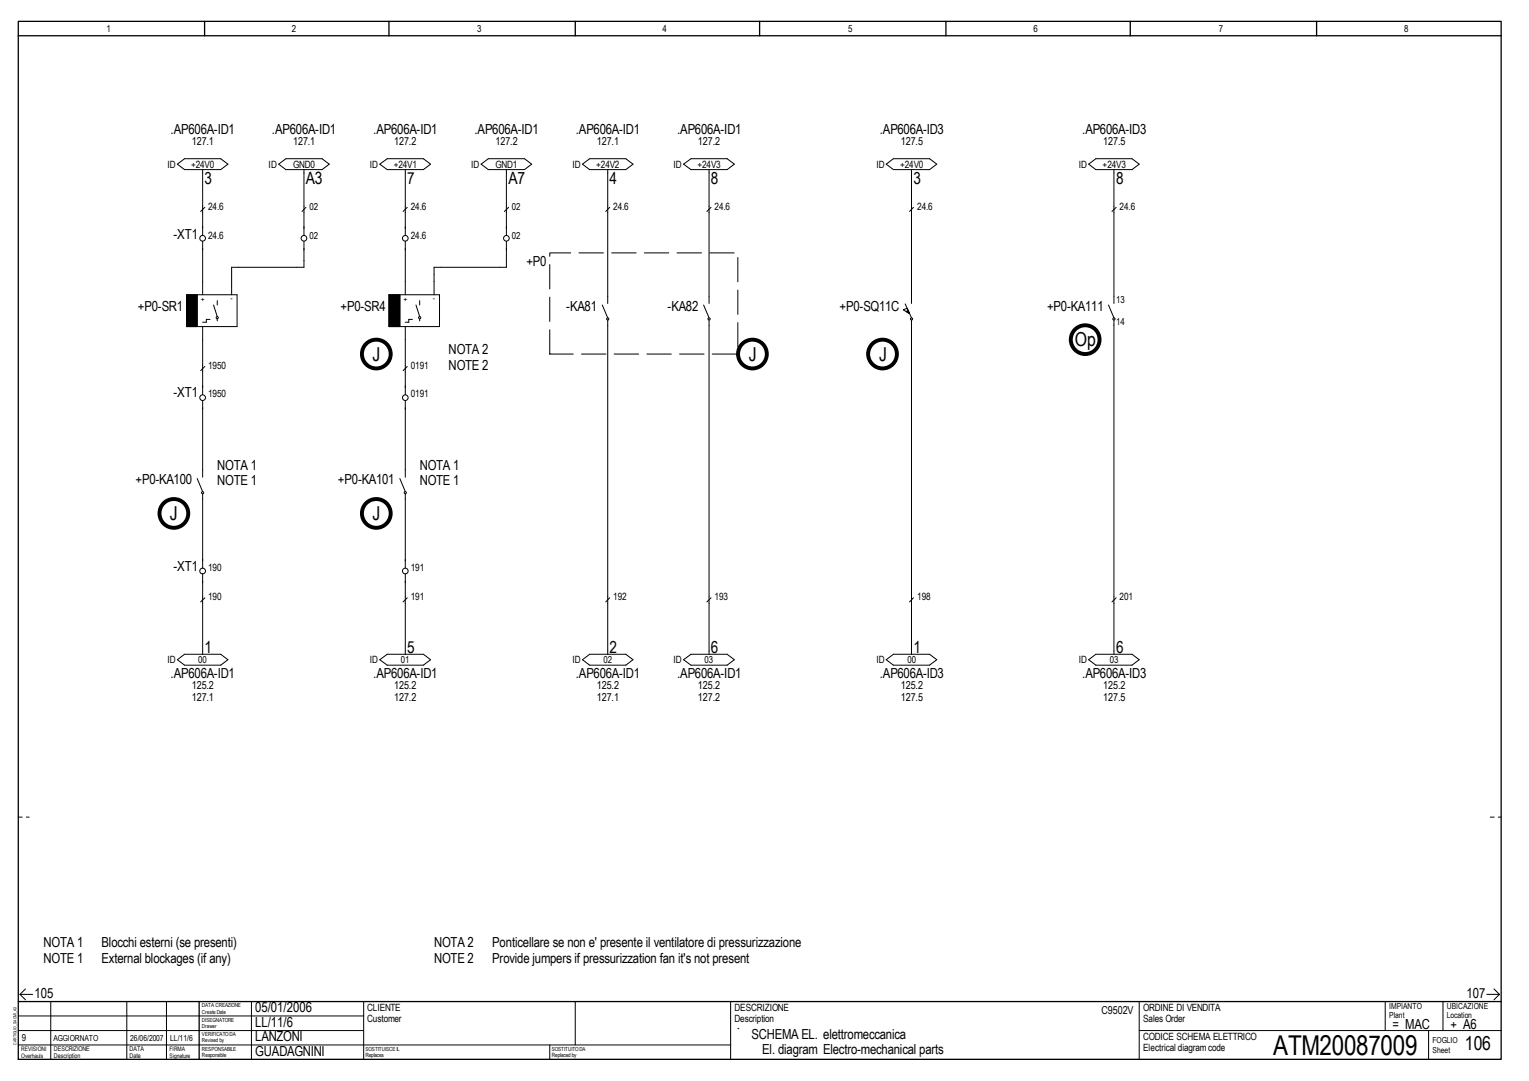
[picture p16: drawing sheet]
<svg xmlns="http://www.w3.org/2000/svg" width="297mm" height="210mm" viewBox="0 0 297 210" stroke-linecap="round" stroke-linejoin="round" font-family="sans-serif">
<defs><g id="words">
<text font-size="5.3" x="247.3" y="204.9">ATM20087009</text>
<g font-size="3.7">
<text x="72.3" y="70.1">J</text>
<text x="145.5" y="70.1">J</text>
<text x="170.8" y="70.1">J</text>
<text x="208.8" y="67.3">Op</text>
<text x="33" y="101">J</text>
<text x="72.3" y="101">J</text>
<text x="284.6" y="204">106</text>
</g>
<g font-size="3.3">
<text x="59.4" y="35.6">A3</text>
<text x="98.8" y="35.6">A7</text>
</g>
<g font-size="3.2">
<text x="39.7" y="35.6">3</text>
<text x="79.1" y="35.6">7</text>
<text x="118.4" y="35.6">4</text>
<text x="138.1" y="35.6">8</text>
<text x="177.5" y="35.6">3</text>
<text x="216.8" y="35.6">8</text>
<text x="39.7" y="126.8">1</text>
<text x="79.1" y="126.8">5</text>
<text x="118.4" y="126.8">2</text>
<text x="138.1" y="126.8">6</text>
<text x="177.5" y="126.8">1</text>
<text x="216.8" y="126.8">6</text>
</g>
<g font-size="2.7">
<text x="33.1" y="26">.AP606A-ID1</text>
<text x="52.8" y="26">.AP606A-ID1</text>
<text x="72.5" y="26">.AP606A-ID1</text>
<text x="92.2" y="26">.AP606A-ID1</text>
<text x="111.8" y="26">.AP606A-ID1</text>
<text x="131.5" y="26">.AP606A-ID1</text>
<text x="170.9" y="26">.AP606A-ID3</text>
<text x="210.2" y="26">.AP606A-ID3</text>
<text x="33.7" y="46.3">-XT1</text>
<text x="102.3" y="51.6">+P0</text>
<text x="26.8" y="60.3">+P0-SR1</text>
<text x="66.2" y="60.3">+P0-SR4</text>
<text x="110" y="60.3">-KA81</text>
<text x="129.7" y="60.3">-KA82</text>
<text x="163.1" y="60.3">+P0-SQ11C</text>
<text x="203.4" y="60.3">+P0-KA111</text>
<text x="87.2" y="68.7">NOTA 2</text>
<text x="87.2" y="71.8">NOTE 2</text>
<text x="33.7" y="77.2">-XT1</text>
<text x="26.3" y="94.1">+P0-KA100</text>
<text x="42.2" y="91.2">NOTA 1</text>
<text x="42.2" y="94.2">NOTE 1</text>
<text x="65.7" y="94.1">+P0-KA101</text>
<text x="81.5" y="91.2">NOTA 1</text>
<text x="81.5" y="94.2">NOTE 1</text>
<text x="33.7" y="110.9">-XT1</text>
<text x="33.1" y="131.7">.AP606A-ID1</text>
<text x="72.5" y="131.7">.AP606A-ID1</text>
<text x="111.8" y="131.7">.AP606A-ID1</text>
<text x="131.5" y="131.7">.AP606A-ID1</text>
<text x="170.9" y="131.7">.AP606A-ID3</text>
<text x="210.2" y="131.7">.AP606A-ID3</text>
<text x="8.5" y="183.9">NOTA 1</text>
<text x="19.7" y="183.9">Blocchi esterni (se presenti)</text>
<text x="84.3" y="183.9">NOTA 2</text>
<text x="95.6" y="183.9">Ponticellare se non e' presente il ventilatore di pressurizzazione</text>
<text x="8.5" y="186.9">NOTE 1</text>
<text x="19.7" y="186.9">External blockages (if any)</text>
<text x="84.3" y="186.9">NOTE 2</text>
<text x="95.6" y="186.9">Provide jumpers if pressurizzation fan it's not present</text>
<text x="6.7" y="193.8">105</text>
<text x="49.6" y="196.6">05/01/2006</text>
<text x="284.9" y="193.8">107</text>
<text x="49.6" y="202.2">LANZONI</text>
<text x="49.6" y="199.4">LL/11/6</text>
<text x="146" y="201.7">SCHEMA EL. elettromeccanica</text>
<text x="270.5" y="199.7">= MAC</text>
<text x="281.8" y="199.7">+ A6</text>
<text x="49.6" y="205">GUADAGNINI</text>
<text x="148.1" y="204.6">El. diagram Electro-mechanical parts</text>
</g>
<g font-size="2.1">
<text x="37.3" y="28.1">127.1</text>
<text x="56.9" y="28.1">127.1</text>
<text x="76.6" y="28.1">127.2</text>
<text x="96.3" y="28.1">127.2</text>
<text x="115.9" y="28.1">127.1</text>
<text x="135.6" y="28.1">127.2</text>
<text x="175" y="28.1">127.5</text>
<text x="214.3" y="28.1">127.5</text>
<text x="37.3" y="133.7">125.2</text>
<text x="37.3" y="136.1">127.1</text>
<text x="76.6" y="133.7">125.2</text>
<text x="76.6" y="136.1">127.2</text>
<text x="115.9" y="133.7">125.2</text>
<text x="115.9" y="136.1">127.1</text>
<text x="135.6" y="133.7">125.2</text>
<text x="135.6" y="136.1">127.2</text>
<text x="175" y="133.7">125.2</text>
<text x="175" y="136.1">127.5</text>
<text x="214.3" y="133.7">125.2</text>
<text x="214.3" y="136.1">127.5</text>
<text x="214" y="196.9">C9502V</text>
</g>
<g font-size="1.9">
<text x="20.7" y="6.3">1</text>
<text x="56.7" y="6.3">2</text>
<text x="92.7" y="6.3">3</text>
<text x="128.7" y="6.3">4</text>
<text x="164.8" y="6.3">5</text>
<text x="200.8" y="6.3">6</text>
<text x="236.8" y="6.3">7</text>
<text x="272.8" y="6.3">8</text>
<text x="32.5" y="32.6">ID</text>
<text x="37.1" y="32.6">+24V0</text>
<text x="52.2" y="32.6">ID</text>
<text x="56.9" y="32.6">GND0</text>
<text x="71.8" y="32.6">ID</text>
<text x="76.5" y="32.6">+24V1</text>
<text x="91.5" y="32.6">ID</text>
<text x="96.3" y="32.6">GND1</text>
<text x="111.2" y="32.6">ID</text>
<text x="115.8" y="32.6">+24V2</text>
<text x="130.8" y="32.6">ID</text>
<text x="135.5" y="32.6">+24V3</text>
<text x="170.3" y="32.6">ID</text>
<text x="174.9" y="32.6">+24V0</text>
<text x="209.6" y="32.6">ID</text>
<text x="214.2" y="32.6">+24V3</text>
<text x="40.4" y="40.7">24.6</text>
<text x="60.1" y="40.7">02</text>
<text x="79.8" y="40.7">24.6</text>
<text x="99.4" y="40.7">02</text>
<text x="119.1" y="40.7">24.6</text>
<text x="138.8" y="40.7">24.6</text>
<text x="178.2" y="40.7">24.6</text>
<text x="217.5" y="40.7">24.6</text>
<text x="40.4" y="46.3">24.6</text>
<text x="60.1" y="46.3">02</text>
<text x="79.8" y="46.3">24.6</text>
<text x="99.4" y="46.3">02</text>
<text x="216.8" y="58.9">13</text>
<text x="216.8" y="63.2">14</text>
<text x="40.4" y="71.6">1950</text>
<text x="79.8" y="71.6">0191</text>
<text x="40.4" y="77.2">1950</text>
<text x="79.8" y="77.2">0191</text>
<text x="40.4" y="110.9">190</text>
<text x="79.8" y="110.9">191</text>
<text x="40.4" y="116.5">190</text>
<text x="79.8" y="116.5">191</text>
<text x="119.1" y="116.5">192</text>
<text x="138.8" y="116.5">193</text>
<text x="178.2" y="116.5">198</text>
<text x="217.5" y="116.5">201</text>
<text x="32.5" y="128.8">ID</text>
<text x="38.5" y="128.8">00</text>
<text x="71.8" y="128.8">ID</text>
<text x="77.8" y="128.8">01</text>
<text x="111.2" y="128.8">ID</text>
<text x="117.2" y="128.8">02</text>
<text x="130.8" y="128.8">ID</text>
<text x="136.9" y="128.8">03</text>
<text x="170.3" y="128.8">ID</text>
<text x="176.3" y="128.8">00</text>
<text x="209.6" y="128.8">ID</text>
<text x="215.6" y="128.8">03</text>
<text x="71.3" y="196.2">CLIENTE</text>
<text x="142.7" y="196.2">DESCRIZIONE</text>
<text x="222.1" y="196.2">ORDINE DI VENDITA</text>
<text x="4.3" y="202.2">9</text>
<text x="71.3" y="198.4">Customer</text>
<text x="142.7" y="198.4">Description</text>
<text x="222.1" y="201.8">CODICE SCHEMA ELETTRICO</text>
<text x="222.1" y="198.4">Sales Order</text>
<text x="222.1" y="204">Electrical diagram code</text>
</g>
<g font-size="1.6">
<text x="39" y="58.6">+</text>
<text x="44.8" y="58.5">-</text>
<text x="78.4" y="58.6">+</text>
<text x="84.1" y="58.5">-</text>
<text x="269.9" y="195.9">IMPIANTO</text>
<text x="269.9" y="197.7">Plant</text>
<text x="281.1" y="195.9">UBICAZIONE</text>
<text x="281.1" y="197.7">Location</text>
<text x="10.4" y="202.2">AGGIORNATO</text>
<text x="25.3" y="202.2">26/06/2007</text>
<text x="33.1" y="202.2">LL/11/6</text>
<text x="278.3" y="202.6">FOGLIO</text>
<text x="278.3" y="204.4">Sheet</text>
</g>
<g font-size="1.3">
<text x="10.5" y="204">DESCRIZIONE</text>
<text x="10.5" y="205.4">Description</text>
<text x="25.2" y="204">DATA</text>
<text x="25.2" y="205.4">Date</text>
</g>
<g font-size="1.2">
<text x="4.1" y="204">REVISIONI</text>
<text x="4.1" y="205.4">Overhauls</text>
<text x="32.9" y="204">FIRMA</text>
<text x="32.9" y="205.4">Signature</text>
</g>
<g font-size="1.1">
<text x="39.2" y="195.6">DATA CREAZIONE</text>
<text x="39.2" y="196.8">Create Date</text>
<text x="39.2" y="198.4">DISEGNATORE</text>
<text x="39.2" y="199.6">Drawer</text>
<text x="39.2" y="201.2">VERIFICATO DA</text>
<text x="39.2" y="202.4">Revised by</text>
<text x="39.2" y="204">RESPONSABILE</text>
<text x="39.2" y="205.2">Responsible</text>
<text x="71" y="204.1">SOSTITUISCE IL</text>
<text x="71" y="205.3">Replaces</text>
<text x="107.2" y="204.1">SOSTITUITO DA</text>
<text x="107.2" y="205.3">Replaced by</text>
</g>
<text font-size=".8" x="3.2" y="202.9" transform="rotate(-90 3.2 202.9)">CARTIGLIO_SACMI_A3</text>
</g></defs>
<path d="M3.6 4.1h288v201.6h-288zM3.6 6.9h288M39.7 4.1v2.8M75.6 4.1v2.8M111.8 4.1v2.8M147.6 4.1v2.8M183.8 4.1v2.8M219.6 4.1v2.8M255.8 4.1v2.8M3.6 194.5h288M38.7 194.5v11.2" fill="none" stroke="#000" stroke-width=".25"/>
<g fill="none" stroke="#000" stroke-width=".19">
<path d="M3.6 197.3h67.1M3.9 193.1l1 1M3.9 193.1h2.4M4.9 192l-1 1.1M9.9 194.5v11.2M24.6 194.5v11.2M32.3 194.5v11.2M48.8 194.5v11.2M70.7 194.5v11.2M111.8 194.5v8.4M288.8 193.1h2.5M290.2 192l1.1 1.1"/>
<path d="M291.3 193.1l-1.1 1M3.6 200.1h67.1M3.6 202.9h138.3M106.8 202.9v2.8"/>
</g>
<path d="M3.6 158.7h2.1M289.5 158.7h2.1" fill="none" stroke="#000" stroke-width=".19" stroke-dasharray=".8 .8"/>
<path d="M114.2 195.2h26v7h-26z" fill-rule="evenodd" fill="#fff"/>
<g fill="none" stroke="#000" stroke-width=".19">
<path d="M34.5 31.9l1.4-1.1h7l1.4 1.1-1.4 1h-7zM39.4 32.9v12.8M54.1 31.9l1.4-1.1h7.1l1.4 1.1-1.4 1h-7.1zM59.1 32.9v12.8M73.8 31.9l1.4-1.1h7.1l1.3 1.1-1.3 1h-7.1zM78.7 32.9v12.8M93.5 31.9l1.4-1.1h7l1.4 1.1-1.4 1h-7zM98.4 32.9v12.8M113.2 31.9l1.4-1.1h7l1.4 1.1-1.4 1h-7zM118.1 32.9v26M132.8 31.9l1.4-1.1h7.1l1.4 1.1-1.4 1h-7.1zM137.7 32.9v26"/>
<path d="M172.2 31.9l1.4-1.1h7l1.4 1.1-1.4 1h-7zM177.1 32.9v26M211.5 31.9l1.4-1.1h7l1.4 1.1-1.4 1h-7zM216.4 32.9v26M36.2 57.2h2.1v6.2h-2.1zM36.2 57.2h9.9v6.2h-9.9zM38.3 57.2v6.2M39.4 46.9v10.3M39.8 40.3l-.8 .8M41.5 59.2l.7 2.3M42.2 58.4v.8M59.1 46.9v5h-14.1v5.3"/>
<path d="M59.4 40.3l-.7 .8M75.6 57.2h2.1v6.2h-2.1zM75.6 57.2h9.8v6.2h-9.8zM77.7 57.2v6.2M78.7 46.9v10.3M79.1 40.3l-.8 .8M80.8 59.2l.7 2.3M81.5 58.4v.8M98.4 46.9v5h-14.1v5.3M98.8 40.3l-.8 .8M117 59.2l1.1 2.5M118.4 40.3l-.7 .8"/>
<path d="M136.7 59.2l1 2.5M138.1 40.3l-.8 .8M175.8 59l1.3 2.7M177.5 40.3l-.8 .8M215.3 59.2l1.1 2.5M216.8 40.3l-.8 .8M39.4 63.4v13.2M39.4 77.8v14.9M39.8 71.2l-.8 .8M40.8 62h-.7v.6h-.7M42.2 61.9v.4M78.7 63.4v13.2"/>
<path d="M78.7 77.8v14.9M79.1 71.2l-.8 .8M80.1 62h-.7v.6h-.7M81.5 61.9v.4M118.1 62.1v64.9M137.7 62.1v64.9M175.5 60.2l.7-.3 .5 1zM176 60.5l.4-.2 .3 .6zM177.1 62.1v64.9M216.4 62.1v64.9M38.3 92.9l1.1 2.6M39.2 95.5h.3v.3h-.3z"/>
<path d="M39.4 95.9v14.4M77.7 92.9l1 2.6M78.6 95.5h.3v.3h-.3zM78.7 95.9v14.4M39.4 111.4v15.6M39.8 116.1l-.8 .8M78.7 111.4v15.6M79.1 116.1l-.8 .8M118.4 116.1l-.7 .8M138.1 116.1l-.8 .8M177.5 116.1l-.8 .8M216.8 116.1l-.8 .8"/>
<path d="M34.5 128.1l1.4-1.1h7l1.4 1.1-1.4 1.1h-7zM73.8 128.1l1.4-1.1h7.1l1.3 1.1-1.3 1.1h-7.1zM113.2 128.1l1.4-1.1h7l1.4 1.1-1.4 1.1h-7zM132.8 128.1l1.4-1.1h7.1l1.4 1.1-1.4 1.1h-7.1zM172.2 128.1l1.4-1.1h7l1.4 1.1-1.4 1.1h-7zM211.5 128.1l1.4-1.1h7l1.4 1.1-1.4 1.1h-7zM141.9 194.5v11.2M143.3 199.7h.1M221.3 194.5v11.2M269.1 194.5v5.6M280.3 194.5v5.6M221.3 200.1h70.3"/>
<path d="M277.5 200.1v5.6"/>
<circle cx="39.4" cy="46.3" r=".55"/>
<circle cx="59.1" cy="46.3" r=".55"/>
<circle cx="78.7" cy="46.3" r=".55"/>
<circle cx="98.4" cy="46.3" r=".55"/>
<circle cx="39.4" cy="77.2" r=".55"/>
<circle cx="42.2" cy="61.7" r=".21"/>
<circle cx="78.7" cy="77.2" r=".55"/>
<circle cx="81.5" cy="61.7" r=".21"/>
<circle cx="118.1" cy="61.9" r=".21"/>
<circle cx="137.7" cy="61.9" r=".21"/>
<circle cx="177.1" cy="61.9" r=".21"/>
<circle cx="216.4" cy="61.9" r=".21"/>
<circle cx="39.4" cy="110.9" r=".56"/>
<circle cx="78.7" cy="110.9" r=".55"/>
</g>
<g fill="#000">
<path d="M36.2 57.2h2.1v6.2h-2.1z" fill-rule="evenodd"/>
<path d="M75.6 57.2h2.1v6.2h-2.1z" fill-rule="evenodd"/>
<path d="M176 60.5l.4-.2 .3 .6z" fill-rule="evenodd"/>
</g>
<path d="M106.8 68.7v-19.6h36.5v19.6h-36.5" fill="none" stroke="#000" stroke-width=".19" stroke-dasharray="4.7 1.6"/>
<g fill="none" stroke="#000" stroke-width=".76">
<circle cx="73.1" cy="68.7" r="2.8"/>
<circle cx="146.2" cy="68.7" r="2.79"/>
<circle cx="171.4" cy="68.7" r="2.79"/>
<circle cx="210.8" cy="65.9" r="2.79"/>
<circle cx="33.8" cy="99.7" r="2.8"/>
<circle cx="73.1" cy="99.7" r="2.8"/>
</g>
<use href="#words"/>
</svg>
